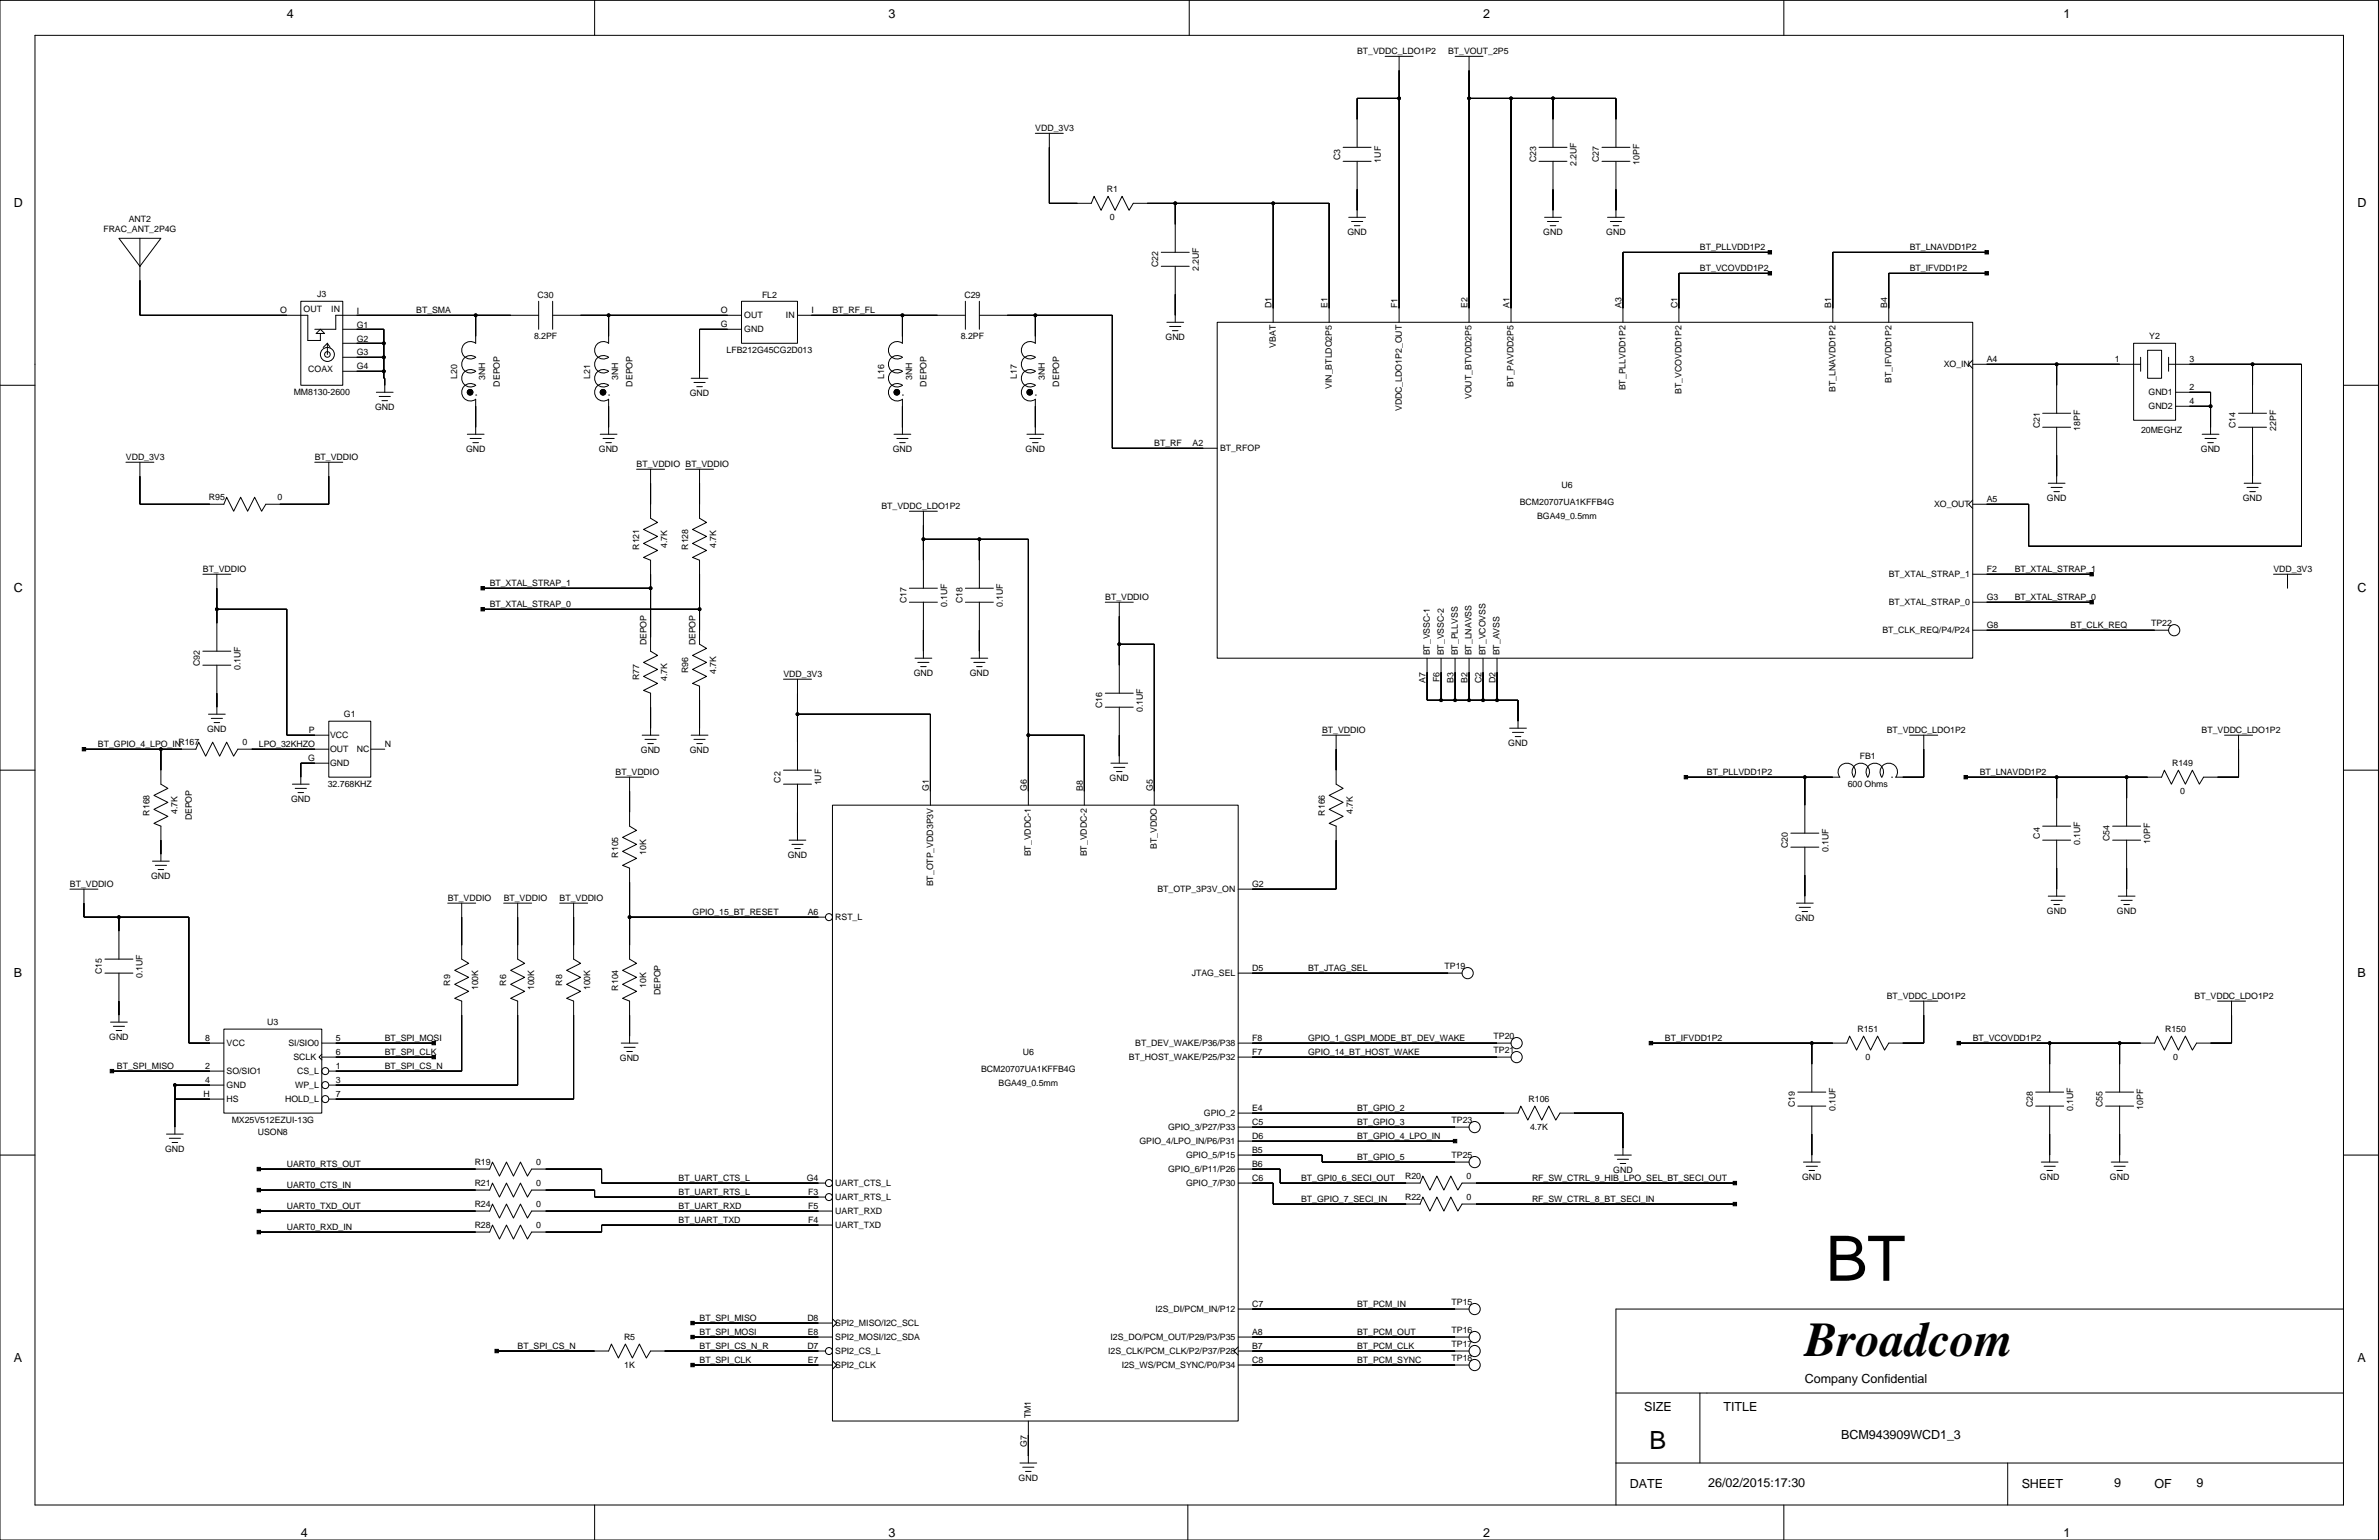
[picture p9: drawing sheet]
<svg xmlns="http://www.w3.org/2000/svg" width="432mm" height="279mm" viewBox="0 0 432 279" stroke-linecap="round" stroke-linejoin="round" font-family="sans-serif">
<defs><g id="words">
<text font-size="11.4" x="331.4" y="232.4">BT</text>
<text font-size="8.8" x="327.6" y="246.1">Broadcom</text>
<text font-size="4.6" x="299.4" y="263">B</text>
<g font-size="2.3">
<text x="52.1" y="3.4">4</text>
<text x="161.3" y="3.4">3</text>
<text x="269.2" y="3.4">2</text>
<text x="374.6" y="3.4">1</text>
<text x="2.5" y="37.6">D</text>
<text x="427.9" y="37.6">D</text>
<text x="2.5" y="107.5">C</text>
<text x="427.9" y="107.5">C</text>
<text x="2.5" y="177.3">B</text>
<text x="427.9" y="177.3">B</text>
<text x="2.5" y="247.1">A</text>
<text x="327.6" y="250.9">Company Confidential</text>
<text x="427.9" y="247.1">A</text>
<text x="298.4" y="256">SIZE</text>
<text x="312.8" y="256">TITLE</text>
<text x="334.2" y="261.1">BCM943909WCD1_3</text>
<text x="310.1" y="269.7">26/02/2015:17:30</text>
<text x="383.7" y="269.7">9</text>
<text x="398.7" y="269.7">9</text>
<text x="295.8" y="270">DATE</text>
<text x="366.9" y="270">SHEET</text>
<text x="391.1" y="270">OF</text>
<text x="54.6" y="278.9">4</text>
<text x="161.3" y="278.9">3</text>
<text x="269.2" y="278.9">2</text>
<text x="374.6" y="278.9">1</text>
</g>
<g font-size="1.6">
<text x="246.3" y="9.9">BT_VDDC_LDO1P2</text>
<text x="262.8" y="9.9">BT_VOUT_2P5</text>
<text x="187.9" y="23.8">VDD_3V3</text>
<text x="243.2" y="29" transform="rotate(-90 243.2 29)">C3</text>
<text x="250.6" y="29.5" transform="rotate(-90 250.6 29.5)">1UF</text>
<text x="278.8" y="29.4" transform="rotate(-90 278.8 29.4)">C23</text>
<text x="290.2" y="29.4" transform="rotate(-90 290.2 29.4)">C27</text>
<text x="297.6" y="29.9" transform="rotate(-90 297.6 29.9)">10PF</text>
<text x="200.9" y="34.8">R1</text>
<text x="286.2" y="30.1" transform="rotate(-90 286.2 30.1)">2.2UF</text>
<text x="23.4" y="40.3">ANT2</text>
<text x="201.4" y="39.9">0</text>
<text x="18.8" y="42.1">FRAC_ANT_2P4G</text>
<text x="244.6" y="42.7">GND</text>
<text x="280.1" y="42.7">GND</text>
<text x="291.5" y="42.7">GND</text>
<text x="308.5" y="45.4">BT_PLLVDD1P2</text>
<text x="346.6" y="45.4">BT_LNAVDD1P2</text>
<text x="57.6" y="53.9">J3</text>
<text x="210.2" y="48.5" transform="rotate(-90 210.2 48.5)">C22</text>
<text x="217.6" y="49.2" transform="rotate(-90 217.6 49.2)">2.2UF</text>
<text x="308.5" y="49.2">BT_VCOVDD1P2</text>
<text x="346.6" y="49.2">BT_IFVDD1P2</text>
<text x="50.8" y="56.8">O</text>
<text x="55.1" y="56.7">OUT</text>
<text x="60.1" y="56.7">IN</text>
<text x="64.8" y="59.5">G1</text>
<text x="64.8" y="56.9">I</text>
<text x="75.5" y="56.8">BT_SMA</text>
<text x="97.6" y="54.1">C30</text>
<text x="130.8" y="56.8">O</text>
<text x="130.8" y="59.4">G</text>
<text x="135.1" y="57.7">OUT</text>
<text x="138.3" y="54.1">FL2</text>
<text x="142.7" y="57.7">IN</text>
<text x="147.3" y="56.8">I</text>
<text x="151.1" y="56.8">BT_RF_FL</text>
<text x="175" y="54.1">C29</text>
<text x="230.8" y="55.9" transform="rotate(-90 230.8 55.9)">D1</text>
<text x="241" y="55.9" transform="rotate(-90 241 55.9)">E1</text>
<text x="253.7" y="55.9" transform="rotate(-90 253.7 55.9)">F1</text>
<text x="266.4" y="55.9" transform="rotate(-90 266.4 55.9)">E2</text>
<text x="274" y="55.9" transform="rotate(-90 274 55.9)">A1</text>
<text x="294.3" y="55.9" transform="rotate(-90 294.3 55.9)">A3</text>
<text x="304.5" y="55.9" transform="rotate(-90 304.5 55.9)">C1</text>
<text x="332.4" y="55.9" transform="rotate(-90 332.4 55.9)">B1</text>
<text x="342.5" y="55.9" transform="rotate(-90 342.5 55.9)">B4</text>
<text x="64.8" y="62">G2</text>
<text x="64.8" y="64.5">G3</text>
<text x="96.9" y="61.5">8.2PF</text>
<text x="131.9" y="64">LFB212G45CG2D013</text>
<text x="135.1" y="60.2">GND</text>
<text x="174.4" y="61.5">8.2PF</text>
<text x="211.6" y="61.7">GND</text>
<text x="231.6" y="63.1" transform="rotate(-90 231.6 63.1)">VBAT</text>
<text x="360.6" y="65.7">A4</text>
<text x="383.8" y="65.7">1</text>
<text x="390.1" y="61.5">Y2</text>
<text x="397.4" y="65.7">3</text>
<text x="53.3" y="71.6">MM8130-2600</text>
<text x="56" y="67.5">COAX</text>
<text x="64.8" y="67">G4</text>
<text x="83" y="68.7" transform="rotate(-90 83 68.7)">L20</text>
<text x="88.1" y="68.9" transform="rotate(-90 88.1 68.9)">3NH</text>
<text x="90.7" y="70.1" transform="rotate(-90 90.7 70.1)">DEPOP</text>
<text x="107.1" y="68.7" transform="rotate(-90 107.1 68.7)">L21</text>
<text x="112.2" y="68.9" transform="rotate(-90 112.2 68.9)">3NH</text>
<text x="114.8" y="70.1" transform="rotate(-90 114.8 70.1)">DEPOP</text>
<text x="125.2" y="71.9">GND</text>
<text x="160.5" y="68.7" transform="rotate(-90 160.5 68.7)">L16</text>
<text x="165.5" y="68.9" transform="rotate(-90 165.5 68.9)">3NH</text>
<text x="168.1" y="70.1" transform="rotate(-90 168.1 70.1)">DEPOP</text>
<text x="184.6" y="68.7" transform="rotate(-90 184.6 68.7)">L17</text>
<text x="189.7" y="68.9" transform="rotate(-90 189.7 68.9)">3NH</text>
<text x="192.3" y="70.1" transform="rotate(-90 192.3 70.1)">DEPOP</text>
<text x="241.7" y="70.6" transform="rotate(-90 241.7 70.6)">VIN_BTLDO2P5</text>
<text x="274.7" y="70.1" transform="rotate(-90 274.7 70.1)">BT_PAVDD2P5</text>
<text x="295" y="70.8" transform="rotate(-90 295 70.8)">BT_PLLVDD1P2</text>
<text x="305.2" y="71.4" transform="rotate(-90 305.2 71.4)">BT_VCOVDD1P2</text>
<text x="333.1" y="71.1" transform="rotate(-90 333.1 71.1)">BT_LNAVDD1P2</text>
<text x="343.3" y="69.4" transform="rotate(-90 343.3 69.4)">BT_IFVDD1P2</text>
<text x="352.8" y="66.6">XO_IN</text>
<text x="390" y="71.6">GND1</text>
<text x="397.4" y="70.8">2</text>
<text x="68.1" y="74.4">GND</text>
<text x="254.4" y="74.6" transform="rotate(-90 254.4 74.6)">VDDC_LDO1P2_OUT</text>
<text x="267.1" y="72.4" transform="rotate(-90 267.1 72.4)">VOUT_BTVDD2P5</text>
<text x="370.2" y="77.7" transform="rotate(-90 370.2 77.7)">C21</text>
<text x="390" y="74.2">GND2</text>
<text x="397.4" y="73.3">4</text>
<text x="405.8" y="77.7" transform="rotate(-90 405.8 77.7)">C14</text>
<text x="22.9" y="83.5">VDD_3V3</text>
<text x="57.1" y="83.5">BT_VDDIO</text>
<text x="84.6" y="82.1">GND</text>
<text x="108.7" y="82.1">GND</text>
<text x="162" y="82.1">GND</text>
<text x="186.2" y="82.1">GND</text>
<text x="209.5" y="81">BT_RF</text>
<text x="216.5" y="81">A2</text>
<text x="221.4" y="81.8">BT_RFOP</text>
<text x="377.6" y="78.1" transform="rotate(-90 377.6 78.1)">18PF</text>
<text x="388.6" y="78.5">20MEGHZ</text>
<text x="399.5" y="82.1">GND</text>
<text x="413.1" y="78.1" transform="rotate(-90 413.1 78.1)">22PF</text>
<text x="115.5" y="84.8">BT_VDDIO BT_VDDIO</text>
<text x="283.4" y="88.6">U6</text>
<text x="37.9" y="90.7">R95</text>
<text x="50.3" y="90.7">0</text>
<text x="160" y="92.4">BT_VDDC_LDO1P2</text>
<text x="275.9" y="91.6">BCM20707UA1KFFB4G</text>
<text x="279" y="94.2">BGA49_0.5mm</text>
<text x="351.1" y="92">XO_OUT</text>
<text x="360.6" y="91.1">A5</text>
<text x="371.5" y="90.9">GND</text>
<text x="407.1" y="90.9">GND</text>
<text x="116" y="99.7" transform="rotate(-90 116 99.7)">R121</text>
<text x="121.1" y="99.5" transform="rotate(-90 121.1 99.5)">4.7K</text>
<text x="124.9" y="99.7" transform="rotate(-90 124.9 99.7)">R128</text>
<text x="130" y="99.5" transform="rotate(-90 130 99.5)">4.7K</text>
<text x="36.8" y="103.8">BT_VDDIO</text>
<text x="88.9" y="106.4">BT_XTAL_STRAP_1</text>
<text x="342.8" y="104.7">BT_XTAL_STRAP_1</text>
<text x="360.6" y="103.8">F2</text>
<text x="365.7" y="103.8">BT_XTAL_STRAP_1</text>
<text x="412.7" y="103.8">VDD_3V3</text>
<text x="88.9" y="110.2">BT_XTAL_STRAP_0</text>
<text x="164.5" y="109.4" transform="rotate(-90 164.5 109.4)">C17</text>
<text x="171.9" y="110.1" transform="rotate(-90 171.9 110.1)">0.1UF</text>
<text x="174.7" y="109.4" transform="rotate(-90 174.7 109.4)">C18</text>
<text x="182" y="110.1" transform="rotate(-90 182 110.1)">0.1UF</text>
<text x="200.6" y="108.9">BT_VDDIO</text>
<text x="342.8" y="109.7">BT_XTAL_STRAP_0</text>
<text x="360.6" y="108.9">G3</text>
<text x="360.6" y="114">G8</text>
<text x="365.7" y="108.9">BT_XTAL_STRAP_0</text>
<text x="375.8" y="114">BT_CLK_REQ</text>
<text x="390.5" y="113.5">TP22</text>
<text x="117.4" y="117.1" transform="rotate(-90 117.4 117.1)">DEPOP</text>
<text x="126.2" y="117.1" transform="rotate(-90 126.2 117.1)">DEPOP</text>
<text x="259.5" y="118.9" transform="rotate(-90 259.5 118.9)">BT_VSSC-1</text>
<text x="262" y="118.9" transform="rotate(-90 262 118.9)">BT_VSSC-2</text>
<text x="264.6" y="118.9" transform="rotate(-90 264.6 118.9)">BT_PLLVSS</text>
<text x="267.1" y="118.9" transform="rotate(-90 267.1 118.9)">BT_LNAVSS</text>
<text x="269.7" y="118.9" transform="rotate(-90 269.7 118.9)">BT_VCOVSS</text>
<text x="272.2" y="118.9" transform="rotate(-90 272.2 118.9)">BT_AVSS</text>
<text x="341.7" y="114.8">BT_CLK_REQ/P4/P24</text>
<text x="36.3" y="120.9" transform="rotate(-90 36.3 120.9)">C92</text>
<text x="43.6" y="121.6" transform="rotate(-90 43.6 121.6)">0.1UF</text>
<text x="116" y="123.4" transform="rotate(-90 116 123.4)">R77</text>
<text x="121.1" y="123.6" transform="rotate(-90 121.1 123.6)">4.7K</text>
<text x="124.9" y="122.1" transform="rotate(-90 124.9 122.1)">R96</text>
<text x="130" y="122.3" transform="rotate(-90 130 122.3)">4.7K</text>
<text x="142.2" y="122.9">VDD_3V3</text>
<text x="165.8" y="122.7">GND</text>
<text x="176" y="122.7">GND</text>
<text x="258.7" y="123.9" transform="rotate(-90 258.7 123.9)">A7</text>
<text x="261.3" y="123.8" transform="rotate(-90 261.3 123.8)">F6</text>
<text x="263.8" y="123.9" transform="rotate(-90 263.8 123.9)">B3</text>
<text x="266.4" y="123.9" transform="rotate(-90 266.4 123.9)">B2</text>
<text x="268.9" y="124" transform="rotate(-90 268.9 124)">C2</text>
<text x="271.4" y="124" transform="rotate(-90 271.4 124)">D2</text>
<text x="62.4" y="130">G1</text>
<text x="200.1" y="128.5" transform="rotate(-90 200.1 128.5)">C16</text>
<text x="207.4" y="129.2" transform="rotate(-90 207.4 129.2)">0.1UF</text>
<text x="17.8" y="135.6">BT_GPIO_4_LPO_IN</text>
<text x="32.4" y="135.1">R167</text>
<text x="37.6" y="132.8">GND</text>
<text x="44" y="135.1">0</text>
<text x="47" y="135.6">LPO_32KHZO</text>
<text x="56.1" y="133">P</text>
<text x="59.9" y="136.4">OUT</text>
<text x="59.9" y="133.9">VCC</text>
<text x="64.8" y="136.4">NC</text>
<text x="69.8" y="135.6">N</text>
<text x="116.3" y="136.7">GND</text>
<text x="125.2" y="136.7">GND</text>
<text x="240" y="133">BT_VDDIO</text>
<text x="273.8" y="135.4">GND</text>
<text x="337.6" y="137.7">FB1</text>
<text x="342.5" y="133">BT_VDDC_LDO1P2</text>
<text x="399.6" y="133">BT_VDDC_LDO1P2</text>
<text x="55.9" y="138.1">G</text>
<text x="59.5" y="142.7">32.768KHZ</text>
<text x="59.9" y="138.9">GND</text>
<text x="111.7" y="140.6">BT_VDDIO</text>
<text x="141.7" y="142" transform="rotate(-90 141.7 142)">C2</text>
<text x="149" y="142.5" transform="rotate(-90 149 142.5)">1UF</text>
<text x="168.6" y="143.5" transform="rotate(-90 168.6 143.5)">G1</text>
<text x="186.4" y="143.5" transform="rotate(-90 186.4 143.5)">G6</text>
<text x="196.5" y="143.5" transform="rotate(-90 196.5 143.5)">B8</text>
<text x="201.4" y="141.7">GND</text>
<text x="209.2" y="143.5" transform="rotate(-90 209.2 143.5)">G5</text>
<text x="309.8" y="140.6">BT_PLLVDD1P2</text>
<text x="335.4" y="142.7">600 Ohms</text>
<text x="359.3" y="140.6">BT_LNAVDD1P2</text>
<text x="394.3" y="138.9">R149</text>
<text x="27.1" y="148" transform="rotate(-90 27.1 148)">R168</text>
<text x="32.2" y="147.7" transform="rotate(-90 32.2 147.7)">4.7K</text>
<text x="34.8" y="148.8" transform="rotate(-90 34.8 148.8)">DEPOP</text>
<text x="52.8" y="145.5">GND</text>
<text x="240.4" y="148" transform="rotate(-90 240.4 148)">R166</text>
<text x="245.5" y="147.7" transform="rotate(-90 245.5 147.7)">4.7K</text>
<text x="395.7" y="144">0</text>
<text x="112.2" y="155.6" transform="rotate(-90 112.2 155.6)">R105</text>
<text x="117.3" y="155.1" transform="rotate(-90 117.3 155.1)">10K</text>
<text x="143" y="155.7">GND</text>
<text x="187.1" y="155.4" transform="rotate(-90 187.1 155.4)">BT_VDDC-1</text>
<text x="197.3" y="155.4" transform="rotate(-90 197.3 155.4)">BT_VDDC-2</text>
<text x="210" y="154.1" transform="rotate(-90 210 154.1)">BT_VDDO</text>
<text x="324.5" y="153.9" transform="rotate(-90 324.5 153.9)">C20</text>
<text x="331.9" y="154.6" transform="rotate(-90 331.9 154.6)">0.1UF</text>
<text x="370.2" y="152.2" transform="rotate(-90 370.2 152.2)">C4</text>
<text x="377.6" y="153.3" transform="rotate(-90 377.6 153.3)">0.1UF</text>
<text x="382.9" y="152.6" transform="rotate(-90 382.9 152.6)">C54</text>
<text x="390.3" y="153" transform="rotate(-90 390.3 153)">10PF</text>
<text x="12.7" y="161">BT_VDDIO</text>
<text x="27.4" y="159.5">GND</text>
<text x="169.3" y="160.8" transform="rotate(-90 169.3 160.8)">BT_OTP_VDD3P3V</text>
<text x="210.1" y="161.8">BT_OTP_3P3V_ON</text>
<text x="227.3" y="161">G2</text>
<text x="81.3" y="163.5">BT_VDDIO</text>
<text x="91.4" y="163.5">BT_VDDIO</text>
<text x="101.6" y="163.5">BT_VDDIO</text>
<text x="125.7" y="166">GPIO_15_BT_RESET</text>
<text x="146.6" y="166">A6</text>
<text x="151.6" y="166.9">RST_L</text>
<text x="325.8" y="167.1">GND</text>
<text x="371.5" y="165.9">GND</text>
<text x="384.2" y="165.9">GND</text>
<text x="18.5" y="176.7" transform="rotate(-90 18.5 176.7)">C15</text>
<text x="25.9" y="177.4" transform="rotate(-90 25.9 177.4)">0.1UF</text>
<text x="81.7" y="178.8" transform="rotate(-90 81.7 178.8)">R9</text>
<text x="86.8" y="179.7" transform="rotate(-90 86.8 179.7)">100K</text>
<text x="91.9" y="178.8" transform="rotate(-90 91.9 178.8)">R6</text>
<text x="97" y="179.7" transform="rotate(-90 97 179.7)">100K</text>
<text x="102.1" y="178.8" transform="rotate(-90 102.1 178.8)">R8</text>
<text x="107.1" y="179.7" transform="rotate(-90 107.1 179.7)">100K</text>
<text x="112.2" y="179.7" transform="rotate(-90 112.2 179.7)">R104</text>
<text x="117.3" y="179.2" transform="rotate(-90 117.3 179.2)">10K</text>
<text x="216.3" y="177">JTAG_SEL</text>
<text x="227.3" y="176.2">D5</text>
<text x="237.4" y="176.2">BT_JTAG_SEL</text>
<text x="262.2" y="175.8">TP19</text>
<text x="48.5" y="185.9">U3</text>
<text x="119.9" y="180.6" transform="rotate(-90 119.9 180.6)">DEPOP</text>
<text x="342.5" y="181.3">BT_VDDC_LDO1P2</text>
<text x="398.3" y="181.3">BT_VDDC_LDO1P2</text>
<text x="19.8" y="188.7">GND</text>
<text x="37.2" y="188.9">8</text>
<text x="41.1" y="189.7">VCC</text>
<text x="52.4" y="189.7">SI/SIO0</text>
<text x="60.9" y="191.4">6</text>
<text x="60.9" y="188.9">5</text>
<text x="69.8" y="188.9">BT_SPI_MOSI</text>
<text x="69.8" y="191.4">BT_SPI_CLK</text>
<text x="185.6" y="191.4">U6</text>
<text x="206.1" y="189.7">BT_DEV_WAKE/P36/P38</text>
<text x="227.3" y="188.9">F8</text>
<text x="227.3" y="191.4">F7</text>
<text x="237.4" y="188.9">GPIO_1_GSPI_MODE_BT_DEV_WAKE</text>
<text x="237.4" y="191.4">GPIO_14_BT_HOST_WAKE</text>
<text x="271.1" y="188.5">TP20</text>
<text x="271.1" y="191">TP21</text>
<text x="302.2" y="188.9">BT_IFVDD1P2</text>
<text x="337.1" y="187.2">R151</text>
<text x="358.1" y="188.9">BT_VCOVDD1P2</text>
<text x="393" y="187.2">R150</text>
<text x="21.2" y="194">BT_SPI_MISO</text>
<text x="37.2" y="194">2</text>
<text x="37.2" y="196.5">4</text>
<text x="41.1" y="197.3">GND</text>
<text x="41.1" y="194.8">SO/SIO1</text>
<text x="53.3" y="192.3">SCLK</text>
<text x="53.6" y="197.3">WP_L</text>
<text x="53.9" y="194.8">CS_L</text>
<text x="60.9" y="196.5">3</text>
<text x="60.9" y="194">1</text>
<text x="69.8" y="194">BT_SPI_CS_N</text>
<text x="112.5" y="192.5">GND</text>
<text x="178.1" y="194.5">BCM20707UA1KFFB4G</text>
<text x="181.2" y="197">BGA49_0.5mm</text>
<text x="204.9" y="192.3">BT_HOST_WAKE/P25/P32</text>
<text x="338.6" y="192.3">0</text>
<text x="394.4" y="192.3">0</text>
<text x="36.9" y="199">H</text>
<text x="41.1" y="199.9">HS</text>
<text x="42" y="203.7">MX25V512EZUI-13G</text>
<text x="51.7" y="199.9">HOLD_L</text>
<text x="60.9" y="199">7</text>
<text x="218.5" y="202.4">GPIO_2</text>
<text x="227.3" y="201.6">E4</text>
<text x="246.3" y="201.6">BT_GPIO_2</text>
<text x="263.5" y="203.7">TP23</text>
<text x="277.4" y="199.9">R106</text>
<text x="325.8" y="200.9" transform="rotate(-90 325.8 200.9)">C19</text>
<text x="333.1" y="201.6" transform="rotate(-90 333.1 201.6)">0.1UF</text>
<text x="368.9" y="200.9" transform="rotate(-90 368.9 200.9)">C28</text>
<text x="376.3" y="201.6" transform="rotate(-90 376.3 201.6)">0.1UF</text>
<text x="381.6" y="200.9" transform="rotate(-90 381.6 200.9)">C55</text>
<text x="389" y="201.3" transform="rotate(-90 389 201.3)">10PF</text>
<text x="30" y="209">GND</text>
<text x="46.8" y="205.9">USON8</text>
<text x="206.8" y="207.5">GPIO_4/LPO_IN/P6/P31</text>
<text x="212" y="205">GPIO_3/P27/P33</text>
<text x="227.3" y="204.1">C5</text>
<text x="227.3" y="209.2">B5</text>
<text x="227.3" y="206.7">D6</text>
<text x="246.3" y="204.1">BT_GPIO_3</text>
<text x="246.3" y="206.7">BT_GPIO_4_LPO_IN</text>
<text x="277.7" y="205">4.7K</text>
<text x="52.1" y="211.7">UART0_RTS_OUT</text>
<text x="52.1" y="215.6">UART0_CTS_IN</text>
<text x="86.2" y="211.3">R19</text>
<text x="86.2" y="215.1">R21</text>
<text x="97.3" y="211.3">0</text>
<text x="97.3" y="215.1">0</text>
<text x="123.2" y="214.3">BT_UART_CTS_L</text>
<text x="146.4" y="214.3">G4</text>
<text x="151.6" y="215.1">UART_CTS_L</text>
<text x="212" y="212.6">GPIO_6/P11/P26</text>
<text x="215.3" y="210">GPIO_5/P15</text>
<text x="215.3" y="215.1">GPIO_7/P30</text>
<text x="227.3" y="214.3">C6</text>
<text x="227.3" y="211.7">B6</text>
<text x="236.2" y="214.3">BT_GPI0_6_SECI_OUT</text>
<text x="246.3" y="210.5">BT_GPIO_5</text>
<text x="255" y="213.8">R20</text>
<text x="263.5" y="210">TP25</text>
<text x="266.2" y="213.8">0</text>
<text x="278.1" y="214.3">RF_SW_CTRL_9_HIB_LPO_SEL_BT_SECI_OUT</text>
<text x="292.8" y="212.8">GND</text>
<text x="327.1" y="214.1">GND</text>
<text x="370.3" y="214.1">GND</text>
<text x="383" y="214.1">GND</text>
<text x="52.1" y="219.4">UART0_TXD_OUT</text>
<text x="86.2" y="218.9">R24</text>
<text x="97.3" y="218.9">0</text>
<text x="123.2" y="221.9">BT_UART_TXD</text>
<text x="123.2" y="219.4">BT_UART_RXD</text>
<text x="123.2" y="216.8">BT_UART_RTS_L</text>
<text x="146.7" y="216.8">F3</text>
<text x="146.7" y="219.4">F5</text>
<text x="146.7" y="221.9">F4</text>
<text x="151.6" y="220.2">UART_RXD</text>
<text x="151.6" y="217.7">UART_RTS_L</text>
<text x="236.2" y="218.1">BT_GPIO_7_SECI_IN</text>
<text x="255" y="217.7">R22</text>
<text x="266.2" y="217.7">0</text>
<text x="278.1" y="218.1">RF_SW_CTRL_8_BT_SECI_IN</text>
<text x="52.1" y="223.2">UART0_RXD_IN</text>
<text x="86.2" y="222.7">R28</text>
<text x="97.3" y="222.7">0</text>
<text x="151.6" y="222.7">UART_TXD</text>
<text x="127" y="239.7">BT_SPI_MISO</text>
<text x="146.5" y="239.7">D8</text>
<text x="209.7" y="238">I2S_DI/PCM_IN/P12</text>
<text x="227.3" y="237.1">C7</text>
<text x="246.3" y="237.1">BT_PCM_IN</text>
<text x="263.5" y="236.7">TP15</text>
<text x="94" y="244.8">BT_SPI_CS_N</text>
<text x="113.3" y="243.1">R5</text>
<text x="127" y="242.2">BT_SPI_MOSI</text>
<text x="127" y="244.8">BT_SPI_CS_N_R</text>
<text x="146.5" y="244.8">D7</text>
<text x="146.6" y="242.2">E8</text>
<text x="151.6" y="245.6">SPI2_CS_L</text>
<text x="151.6" y="243.1">SPI2_MOSI/I2C_SDA</text>
<text x="151.6" y="240.5">SPI2_MISO/I2C_SCL</text>
<text x="201.1" y="245.6">I2S_CLK/PCM_CLK/P2/P37/P28</text>
<text x="201.6" y="243.1">I2S_DO/PCM_OUT/P29/P3/P35</text>
<text x="227.3" y="244.8">B7</text>
<text x="227.3" y="242.2">A8</text>
<text x="246.3" y="242.2">BT_PCM_OUT</text>
<text x="246.3" y="244.8">BT_PCM_CLK</text>
<text x="263.5" y="241.8">TP16</text>
<text x="263.5" y="244.3">TP17</text>
<text x="113.3" y="248.1">1K</text>
<text x="127" y="247.3">BT_SPI_CLK</text>
<text x="146.6" y="247.3">E7</text>
<text x="151.6" y="248.1">SPI2_CLK</text>
<text x="203.6" y="248.1">I2S_WS/PCM_SYNC/P0/P34</text>
<text x="227.3" y="247.3">C8</text>
<text x="246.3" y="247.3">BT_PCM_SYNC</text>
<text x="263.5" y="246.9">TP18</text>
<text x="187.1" y="257.3" transform="rotate(-90 187.1 257.3)">TM1</text>
<text x="186.4" y="262.5" transform="rotate(-90 186.4 262.5)">G7</text>
<text x="184.9" y="268.7">GND</text>
</g>
</g></defs>
<g fill="none" stroke="#000" stroke-width=".18">
<path d="M0 .1h431.7v279.3h-431.7zM6.3 6.4h419.1v266.7h-419.1zM107.9 .1v6.3M215.9 .1v6.3M251.4 10.2h5.1M253.9 10.2v48.3M253.9 17.8h-7.6v8.9M264.1 10.2h5.1M266.6 17.8h26.7v8.9M266.6 10.2v48.3M274.3 17.8v40.7M281.9 17.8v8.9"/>
<path d="M323.8 .1v6.3M187.9 24.2h5.1M190.5 24.2v12.7h7.6l.5-1.3 1.3 2.6 1.2-2.6 1.3 2.6 1.3-2.6 1.2 2.6 .8-1.3h35.5v21.6M213.3 36.9v8.9M231.1 36.9v21.6M243.8 29.3h5.1M243.8 26.7h5.1M244.8 39.4h3M246.3 29.3v10.1M279.3 29.3h5.1M279.3 26.7h5.1M280.4 39.4h3"/>
<path d="M281.9 29.3v10.1M290.8 29.3h5M290.8 26.7h5M291.8 39.4h3M293.3 29.3v10.1M21.6 43.2h7.6l-3.8 5.1zM25.4 43.2v14h30.5v4.6h2.3v-1.3M26.7 49.6h.1M26.7 48.3h.1M27.9 50.9h.1M27.9 48.3h.1M29.2 48.3h.1"/>
<path d="M54.6 54.7h7.6v15.2h-7.6zM62.2 59.7h7.5v8.9h.1v2.6M86.3 57.2v5.1a1.59 1.59 0 0 0-2.1 .2 1.59 1.59 0 0 0 0 2.1 1.59 1.59 0 0 0 2.1 .2M97.8 57.2h-36.9v2.5h-3.8M97.8 54.7v5M100.3 57.2h34.3M100.3 54.7v5M110.5 57.2v5.1a1.59 1.59 0 0 0-2.2 .2 1.59 1.59 0 0 0 0 2.1 1.59 1.59 0 0 0 2.2 .2M134.6 54.7h10.1v7.6h-10.1zM134.6 59.7h-7.6v8.9M144.7 57.2h30.5M163.8 57.2v5.1a1.59 1.59 0 0 0-2.1 .2 1.59 1.59 0 0 0 0 2.1 1.59 1.59 0 0 0 2.1 .2"/>
<path d="M175.2 54.7v5M177.8 57.2h24.1v24.1h19M177.8 54.7v5M187.9 57.2v5.1a1.59 1.59 0 0 0-2.1 .2 1.59 1.59 0 0 0 0 2.1 1.59 1.59 0 0 0 2.1 .2M210.8 48.3h5.1M210.8 45.8h5.1M211.8 58.5h3M212.3 59.2h2M212.8 60h1M213.3 48.3v10.2M220.9 58.5h137.2v60.9h-137.2zM245.3 40.2h2"/>
<path d="M245.8 40.9h1M280.9 40.2h2M281.4 40.9h1M292.3 40.2h2M292.8 40.9h1M321.2 45.8h-26.6v12.7M321.2 49.6h-16.5v8.9M360.6 45.8h-27.9v12.7M360.6 49.6h-17.8v8.9M0 69.9h6.3M57.4 60.5l.8-.8 .7 .8zM59.4 62.3v2"/>
<path d="M59.4 62.3l-.7 .7M59.4 62.3l.5 .7M62.2 62.3h7.5M62.2 64.8h7.5M62.2 67.4h7.5M68.3 71.2h3.1M68.8 71.9h2M69.3 72.7h1M84.8 78.8h3.1M85.3 79.5h2.1M86.3 71.7h.1M86.3 64.8a1.59 1.59 0 0 0-2.1 .2 1.59 1.59 0 0 0 0 2.2 1.59 1.59 0 0 0 2.1 .2 1.59 1.59 0 0 0-2.1 .2 1.59 1.59 0 0 0 0 2.1 1.59 1.59 0 0 0 2.1 .2 1.59 1.59 0 0 0-2.1 .2 1.59 1.59 0 0 0 0 2.1 1.59 1.59 0 0 0 2.1 .2v6.4"/>
<path d="M108.9 78.8h3.1M109.4 79.5h2.1M110.5 71.7h.1M110.5 64.8a1.59 1.59 0 0 0-2.2 .2 1.59 1.59 0 0 0 0 2.2 1.59 1.59 0 0 0 2.2 .2 1.59 1.59 0 0 0-2.2 .2 1.59 1.59 0 0 0 0 2.1 1.59 1.59 0 0 0 2.2 .2 1.59 1.59 0 0 0-2.2 .2 1.59 1.59 0 0 0 0 2.1 1.59 1.59 0 0 0 2.2 .2v6.4M125.4 68.6h3.1M126 69.4h2M126.5 70.2h1M162.3 78.8h3M162.8 79.5h2M163.8 71.7h.1M163.8 64.8a1.59 1.59 0 0 0-2.1 .2 1.59 1.59 0 0 0 0 2.2 1.59 1.59 0 0 0 2.1 .2 1.59 1.59 0 0 0-2.1 .2 1.59 1.59 0 0 0 0 2.1 1.59 1.59 0 0 0 2.1 .2 1.59 1.59 0 0 0-2.1 .2 1.59 1.59 0 0 0 0 2.1 1.59 1.59 0 0 0 2.1 .2v6.4M186.4 78.8h3"/>
<path d="M186.9 79.5h2M187.9 71.7h.1M187.9 64.8a1.59 1.59 0 0 0-2.1 .2 1.59 1.59 0 0 0 0 2.2 1.59 1.59 0 0 0 2.1 .2 1.59 1.59 0 0 0-2.1 .2 1.59 1.59 0 0 0 0 2.1 1.59 1.59 0 0 0 2.1 .2 1.59 1.59 0 0 0-2.1 .2 1.59 1.59 0 0 0 0 2.1 1.59 1.59 0 0 0 2.1 .2v6.4M358.1 65.3l-.8 .8 .8 .8M358.1 66.1h30.4M370.8 77.5h5M370.8 75h5M373.3 66.1v8.9M373.3 77.5v10.2M387.3 62.3h7.6v13.9h-7.6zM388.5 64.8v2.6M389.8 63.5h2.5v5.1h-2.5z"/>
<path d="M393.6 66.1h24.1v33h-49.5v-7.6h-10.1M393.6 64.8v2.6M394.9 71.2h6.3v7.6M394.9 73.7h6.3M399.7 78.8h3.1M400.2 79.5h2M406.3 77.5h5.1M406.3 75h5.1M408.8 66.1v8.9M408.8 77.5v10.2M425.4 69.9h6.3M22.9 83.9h5"/>
<path d="M25.4 83.9v7.6h15.2l.5-1.3 1.3 2.6 1.3-2.6 1.2 2.6 1.3-2.6 1.3 2.6 .7-1.3h11.5v-7.6M57.1 83.9h5.1M85.8 80.3h1M110 80.3h1M115.5 85.1h5.1M118.1 85.1v8.9l1.3 .8-2.6 1.3 2.6 1.2-2.6 1.3 2.6 1.3-2.6 1.2 1.3 .5v16.5l1.3 .8-2.6 1.3 2.6 1.2-2.6 1.3 2.6 1.3-2.6 1.3 1.3 .5v7.6M124.4 85.1h5.1M127 85.1v8.9l1.2 .8-2.5 1.3 2.5 1.2-2.5 1.3 2.5 1.3-2.5 1.2 1.3 .5v15.3l1.2 .7-2.5 1.3 2.5 1.3-2.5 1.2 2.5 1.3-2.5 1.3 1.3 .5v8.9M163.3 80.3h1M165.1 92.8h5M167.6 92.8v13.9M167.6 97.8h19v48.3"/>
<path d="M177.8 97.8v8.9M187.4 80.3h1M358.1 90.7l-.8 .8 .8 .7M371.8 87.7h3M372.3 88.4h2M372.8 89.2h1M400.7 80.3h1M407.3 87.7h3.1M407.8 88.4h2.1M408.3 89.2h1.1M36.8 104.2h5.1M36.8 118.1h5.1"/>
<path d="M39.4 110.5h12.7v22.9h7.6M39.4 104.2v13.9M87.6 106.7h30.5M87.6 110.5h39.4M165.1 109.3h5M165.1 106.7h5M166.1 119.4h3M167.6 109.3v10.1M175.2 109.3h5.1M175.2 106.7h5.1M176.2 119.4h3.1M177.8 109.3v10.1"/>
<path d="M200.6 109.3h5.1M203.2 109.3v16.5M203.2 116.9h6.3v29.2M259 119.4v7.6h16.5v5.1M261.6 119.4v7.6M264.1 119.4v7.6M266.6 119.4v7.6M269.2 119.4v7.6M271.7 119.4v7.6M358.1 104.2h21.5M358.1 109.3h21.5M358.1 114.3h35.5"/>
<path d="M412.7 104.2h5M415.2 104.2v2.5M0 139.7h6.3M15.2 135.9h20.4l.5-1.2 1.2 2.5 1.3-2.5 1.3 2.5 1.2-2.5 1.3 2.5 .8-1.3h16.5M29.2 135.9v6.4l1.3 .7-2.6 1.3 2.6 1.3-2.6 1.2 2.6 1.3-2.6 1.3 1.3 .5v6.3M36.8 120.7h5.1M37.8 129.6h3.1M38.3 130.3h2.1M38.9 131.1h1M39.4 120.7v8.9M59.7 130.8h7.6v10.2h-7.6zM59.7 138.5h-5.1v3.8"/>
<path d="M67.3 135.9h2.5M116.6 133.4h3M117.1 134.1h2M117.6 134.9h1M125.4 133.4h3.1M126 134.1h2M126.5 134.9h1M142.2 139.7h5.1M142.2 123.2h5.1M144.7 123.2v16.5M144.7 129.6h24.2v16.5M166.6 120.2h2"/>
<path d="M167.1 120.9h1M176.7 120.2h2.1M177.3 120.9h1M186.6 133.4h10.2v12.7M200.6 128.3h5.1M200.6 125.8h5.1M201.6 138.5h3.1M202.1 139.2h2.1M202.6 140h1.1M203.2 128.3v10.2M240 133.4h5.1M242.5 133.4v8.9l1.3 .7-2.6 1.3 2.6 1.3-2.6 1.2 2.6 1.3-2.6 1.3 1.3 .5v11.4h-17.8"/>
<path d="M274 132.1h3.1M274.5 132.9h2M275 133.6h1M346.6 133.4h5.1M349.2 133.4v7.6h-5.1a1.59 1.59 0 0 0-.2-2.1 1.59 1.59 0 0 0-2.1 0 1.59 1.59 0 0 0-.3 2.1 1.59 1.59 0 0 0-.2-2.1 1.59 1.59 0 0 0-2.1 0 1.59 1.59 0 0 0-.2 2.1 1.59 1.59 0 0 0-.2-2.1 1.59 1.59 0 0 0-2.1 0 1.59 1.59 0 0 0-.2 2.1 1.59 1.59 0 0 0-.2-2.1 1.59 1.59 0 0 0-2.2 0 1.59 1.59 0 0 0-.2 2.1h-27.9M403.8 133.4h5M406.3 133.4v7.6h-6.3l-.8 1.3-1.3-2.6-1.2 2.6-1.3-2.6-1.3 2.6-1.3-2.6-.5 1.3h-35.5M425.4 139.7h6.3M27.7 156.2h3M28.2 157h2M28.7 157.8h1M53.1 142.3h3"/>
<path d="M53.6 143h2M54.1 143.8h1M111.7 141h5.1M114.3 141v8.9l1.2 .8-2.5 1.2 2.5 1.3-2.5 1.3 2.5 1.2-2.5 1.3 1.3 .5v16.5l1.2 .8-2.5 1.2 2.5 1.3-2.5 1.3 2.5 1.3-2.5 1.2 1.3 .5v7.7M142.2 142.3h5.1M143.2 152.4h3.1M143.7 153.2h2.1M144.2 154h1.1M144.7 142.3v10.1M151.1 146.1h73.6v111.7h-73.6zM325 153.7h5.1M325 151.2h5.1"/>
<path d="M327.6 141v10.2M327.6 153.7v10.2M343.3 141h.1M370.8 152.4h5M370.8 149.9h5M373.3 141v8.9M373.3 152.4v10.2M383.5 152.4h5M383.5 149.9h5M386 141v8.9M386 152.4v10.2M12.7 161.3h5.1"/>
<path d="M15.2 161.3v5.1h19.1v22.9h6.3M19 176.6h5.1M19 174h5.1M21.6 166.4v7.6M21.6 176.6v8.8M81.3 163.9h5M83.8 163.9v10.1l1.3 .8-2.6 1.2 2.6 1.3-2.6 1.3 2.6 1.3-2.6 1.2 1.3 .5v12.7h-24.1M91.4 163.9h5.1M94 163.9v10.1l1.2 .8-2.5 1.2 2.5 1.3-2.5 1.3 2.5 1.3-2.5 1.2 1.3 .5v15.3h-34.3M101.6 163.9h5.1M104.1 163.9v10.1l1.3 .8-2.6 1.2 2.6 1.3-2.6 1.3 2.6 1.3-2.6 1.2 1.3 .5v17.8h-44.4M114.3 166.4h35.5"/>
<path d="M224.7 176.6h40.7M326.1 163.9h3M326.6 164.6h2M327.1 165.4h1M371.8 162.6h3M372.3 163.3h2M372.8 164.1h1M384.5 162.6h3M385 163.3h2M385.5 164.1h1M20.1 185.4h3M20.3 194.3h20.3"/>
<path d="M20.6 186.2h2M21.1 187h1M31.7 199.4h8.9M40.6 186.7h17.8v15.2h-17.8zM40.6 196.9h-8.9v8.9M58.4 191.3l-.5 .5 .5 .5M58.4 189.3h20.3M58.4 191.8h20.3M112.8 189.3h3M113.3 190h2M113.8 190.8h1M224.7 189.3h49.6"/>
<path d="M224.7 191.8h49.6M326.3 198.1h5.1M328.9 189.3v8.8M346.6 181.6h5.1M349.2 181.6v7.7h-6.4l-.7 1.2-1.3-2.5-1.3 2.5-1.2-2.5-1.3 2.5-1.3-2.5-.5 1.3h-35.5M369.5 198.1h5.1M372 189.3v8.8M382.2 198.1h5.1M384.7 189.3v8.8M402.5 181.6h5.1M405 181.6v7.7h-6.3l-.8 1.2-1.2-2.5-1.3 2.5-1.3-2.5-1.3 2.5-1.2-2.5-.5 1.3h-35.6M0 209.6h6.3"/>
<path d="M30.2 205.8h3.1M30.7 206.5h2.1M31.2 207.3h1.1M47 212.1h41.9l.5-1.3 1.3 2.6 1.2-2.6 1.3 2.6 1.3-2.6 1.2 2.6 .8-1.3h12.7v2.5h40.6M47 215.9h41.9l.5-1.3 1.3 2.6 1.2-2.6 1.3 2.6 1.3-2.6 1.2 2.6 .8-1.3h11.4v1.3h41.9M47 219.7h41.9l.5-1.2 1.3 2.5 1.2-2.5 1.3 2.5 1.3-2.5 1.2 2.5 .8-1.3h54.6M224.7 212.1h7.7v2.5h25.4l.5-1.2 1.2 2.5 1.3-2.5 1.3 2.5 1.2-2.5 1.3 2.5 .8-1.3h49.5M224.7 214.6h6.4v3.9h26.7l.5-1.3 1.2 2.5 1.3-2.5 1.3 2.5 1.2-2.5 1.3 2.5 .8-1.2h49.5M224.7 201.9h50.8l.5-1.2 1.3 2.5 1.3-2.5 1.2 2.5 1.3-2.5 1.3 2.5 .7-1.3h11.5v7.7M224.7 209.6h15.3v1.2h26.6M224.7 204.5h41.9M224.7 207h39.4"/>
<path d="M293 209.6h3.1M293.6 210.3h2M294.1 211.1h1M326.3 200.7h5.1M327.3 210.8h3.1M327.8 211.6h2.1M328.3 212.4h1.1M328.9 200.7v10.1M369.5 200.7h5.1M370.5 210.8h3M371 211.6h2M371.5 212.4h1"/>
<path d="M372 200.7v10.1M382.2 200.7h5.1M383.2 210.8h3M383.7 211.6h2M384.2 212.4h1M384.7 200.7v10.1M425.4 209.6h6.3M151.1 222.3h-41.9v1.2h-12.7l-.8 1.3-1.2-2.5-1.3 2.5-1.3-2.5-1.2 2.5-1.3-2.5-.5 1.2h-41.9M151.1 239.3l.8 .7-.8 .8M224.7 237.5h41.9M425.4 237.5h-132.1v35.6M90.1 245.1h20.4l.5-1.3 1.2 2.6 1.3-2.6 1.3 2.6 1.3-2.6 1.2 2.6 .8-1.3h31.7"/>
<path d="M125.7 242.6h25.4M125.7 247.7h25.4M125.7 240h25.4M151.1 246.9l.8 .8-.8 .7M186.6 257.8v7.6M224.7 244.4l-.7 .7 .7 .8M224.7 245.1h41.9M224.7 242.6h41.9M224.7 247.7h41.9M293.3 252.7h132.1M308.5 252.7v12.7M107.9 273.1v6.3"/>
<path d="M185.1 265.4h3.1M185.6 266.2h2.1M186.1 267h1.1M215.6 273.1v6.3M293.3 265.4h132.1M323.8 273.1v6.3M364.4 265.4v7.7"/>
<circle cx="253.9" cy="17.8" r=".25"/>
<circle cx="266.6" cy="17.8" r=".25"/>
<circle cx="274.3" cy="17.8" r=".25"/>
<circle cx="281.9" cy="17.8" r=".25"/>
<circle cx="213.3" cy="36.9" r=".25"/>
<circle cx="231.1" cy="36.9" r=".25"/>
<circle cx="86.3" cy="57.2" r=".25"/>
<circle cx="110.5" cy="57.2" r=".25"/>
<circle cx="163.8" cy="57.2" r=".25"/>
<circle cx="187.9" cy="57.2" r=".25"/>
<circle cx="59.4" cy="64.3" r=".51"/>
<circle cx="59.4" cy="64.3" r="1.27"/>
<circle cx="69.7" cy="62.3" r=".25"/>
<circle cx="69.7" cy="67.4" r=".25"/>
<circle cx="69.7" cy="64.8" r=".25"/>
<circle cx="85.3" cy="71.2" r=".51"/>
<circle cx="109.4" cy="71.2" r=".51"/>
<circle cx="162.8" cy="71.2" r=".51"/>
<circle cx="186.9" cy="71.2" r=".51"/>
<circle cx="373.3" cy="66.1" r=".25"/>
<circle cx="401.2" cy="73.7" r=".25"/>
<circle cx="408.8" cy="66.1" r=".25"/>
<circle cx="167.6" cy="97.8" r=".25"/>
<circle cx="177.8" cy="97.8" r=".25"/>
<circle cx="39.4" cy="110.5" r=".25"/>
<circle cx="118.1" cy="106.7" r=".25"/>
<circle cx="127" cy="110.5" r=".25"/>
<circle cx="203.2" cy="116.9" r=".25"/>
<circle cx="394.6" cy="114.3" r="1.02"/>
<circle cx="29.2" cy="135.9" r=".25"/>
<circle cx="144.7" cy="129.6" r=".25"/>
<circle cx="186.6" cy="133.4" r=".25"/>
<circle cx="261.6" cy="127" r=".25"/>
<circle cx="264.1" cy="127" r=".25"/>
<circle cx="266.6" cy="127" r=".25"/>
<circle cx="269.2" cy="127" r=".25"/>
<circle cx="271.7" cy="127" r=".25"/>
<circle cx="327.6" cy="141" r=".25"/>
<circle cx="373.3" cy="141" r=".25"/>
<circle cx="386" cy="141" r=".25"/>
<circle cx="21.6" cy="166.4" r=".25"/>
<circle cx="114.3" cy="166.4" r=".25"/>
<circle cx="150.5" cy="166.4" r=".63"/>
<circle cx="266.4" cy="176.6" r="1.02"/>
<circle cx="31.7" cy="196.9" r=".25"/>
<circle cx="59" cy="194.3" r=".63"/>
<circle cx="59" cy="199.4" r=".63"/>
<circle cx="59" cy="196.9" r=".63"/>
<circle cx="275.3" cy="191.8" r="1.02"/>
<circle cx="275.3" cy="189.3" r="1.02"/>
<circle cx="328.9" cy="189.3" r=".25"/>
<circle cx="372" cy="189.3" r=".25"/>
<circle cx="384.7" cy="189.3" r=".25"/>
<circle cx="150.5" cy="214.6" r=".63"/>
<circle cx="150.5" cy="217.2" r=".63"/>
<circle cx="267.7" cy="204.5" r="1.02"/>
<circle cx="267.7" cy="210.8" r="1.02"/>
<circle cx="267.7" cy="237.5" r="1.02"/>
<circle cx="150.5" cy="245.1" r=".63"/>
<circle cx="267.7" cy="247.7" r="1.02"/>
<circle cx="267.7" cy="242.6" r="1.02"/>
<circle cx="267.7" cy="245.1" r="1.02"/>
</g>
<g fill="#000" stroke="#000" stroke-width=".18">
<path d="M246.3 17.8v3.8z" fill-rule="evenodd"/>
<path d="M253.9 12.8v5z" fill-rule="evenodd"/>
<path d="M246.3 17.8h7.6z" fill-rule="evenodd"/>
<path d="M253.9 17.8v38.1z" fill-rule="evenodd"/>
<path d="M266.6 17.8v38.1z" fill-rule="evenodd"/>
<path d="M266.6 12.8v5z" fill-rule="evenodd"/>
<path d="M266.6 17.8h7.7z" fill-rule="evenodd"/>
<path d="M274.3 17.8v38.1z" fill-rule="evenodd"/>
<path d="M274.3 17.8h7.6z" fill-rule="evenodd"/>
<path d="M281.9 17.8v3.8z" fill-rule="evenodd"/>
<path d="M293.3 17.8v3.8z" fill-rule="evenodd"/>
<path d="M281.9 17.8h11.4z" fill-rule="evenodd"/>
<path d="M190.5 26.7v10.2z" fill-rule="evenodd"/>
<path d="M190.5 36.9h5z" fill-rule="evenodd"/>
<path d="M208.2 36.9h5.1z" fill-rule="evenodd"/>
<path d="M213.3 36.9v3.8z" fill-rule="evenodd"/>
<path d="M231.1 36.9v19z" fill-rule="evenodd"/>
<path d="M213.3 36.9h17.8z" fill-rule="evenodd"/>
<path d="M241.2 36.9v19z" fill-rule="evenodd"/>
<path d="M231.1 36.9h10.1z" fill-rule="evenodd"/>
<path d="M246.3 34.3v3.9z" fill-rule="evenodd"/>
<path d="M281.9 34.3v3.9z" fill-rule="evenodd"/>
<path d="M293.3 34.3v3.9z" fill-rule="evenodd"/>
<path d="M25.4 50.9v6.3z" fill-rule="evenodd"/>
<path d="M25.4 57.2h26.7z" fill-rule="evenodd"/>
<path d="M64.8 59.7h4.9z" fill-rule="evenodd"/>
<path d="M69.7 59.7v2.6z" fill-rule="evenodd"/>
<path d="M64.8 57.2h21.5z" fill-rule="evenodd"/>
<path d="M86.3 57.2v3.8z" fill-rule="evenodd"/>
<path d="M86.3 57.2h6.4z" fill-rule="evenodd"/>
<path d="M110.5 57.2v3.8z" fill-rule="evenodd"/>
<path d="M105.4 57.2h5.1z" fill-rule="evenodd"/>
<path d="M127 59.7v7.7z" fill-rule="evenodd"/>
<path d="M127 59.7h5.1z" fill-rule="evenodd"/>
<path d="M110.5 57.2h21.6z" fill-rule="evenodd"/>
<path d="M147.3 57.2h16.5z" fill-rule="evenodd"/>
<path d="M163.8 57.2v3.8z" fill-rule="evenodd"/>
<path d="M163.8 57.2h6.3z" fill-rule="evenodd"/>
<path d="M187.9 57.2v3.8z" fill-rule="evenodd"/>
<path d="M182.8 57.2h5.1z" fill-rule="evenodd"/>
<path d="M201.9 57.2v24.1z" fill-rule="evenodd"/>
<path d="M187.9 57.2h14z" fill-rule="evenodd"/>
<path d="M213.3 53.4v3.8z" fill-rule="evenodd"/>
<path d="M294.6 45.8v10.1z" fill-rule="evenodd"/>
<path d="M304.7 49.6v6.3z" fill-rule="evenodd"/>
<path d="M320.9 45.5h.6v.6h-.6z" fill-rule="evenodd"/>
<path d="M320.9 49.3h.6v.6h-.6z" fill-rule="evenodd"/>
<path d="M294.6 45.8h26.6z" fill-rule="evenodd"/>
<path d="M304.7 49.6h16.5z" fill-rule="evenodd"/>
<path d="M332.7 45.8v10.1z" fill-rule="evenodd"/>
<path d="M342.8 49.6v6.3z" fill-rule="evenodd"/>
<path d="M360.3 45.5h.6v.6h-.6z" fill-rule="evenodd"/>
<path d="M360.3 49.3h.6v.6h-.6z" fill-rule="evenodd"/>
<path d="M332.7 45.8h27.9z" fill-rule="evenodd"/>
<path d="M342.8 49.6h17.8z" fill-rule="evenodd"/>
<path d="M64.8 62.3h4.9z" fill-rule="evenodd"/>
<path d="M64.8 64.8h4.9z" fill-rule="evenodd"/>
<path d="M64.8 67.4h4.9z" fill-rule="evenodd"/>
<path d="M69.7 67.4v1.2z" fill-rule="evenodd"/>
<path d="M69.7 64.8v2.6z" fill-rule="evenodd"/>
<path d="M69.7 62.3v2.5z" fill-rule="evenodd"/>
<path d="M69.8 68.6v1.3z" fill-rule="evenodd"/>
<path d="M69.7 68.6h.1z" fill-rule="evenodd"/>
<path d="M86.3 73.7v3.8z" fill-rule="evenodd"/>
<path d="M110.5 73.7v3.8z" fill-rule="evenodd"/>
<path d="M163.8 73.7v3.8z" fill-rule="evenodd"/>
<path d="M187.9 73.7v3.8z" fill-rule="evenodd"/>
<path d="M360.6 66.1h12.7z" fill-rule="evenodd"/>
<path d="M373.3 66.1v3.8z" fill-rule="evenodd"/>
<path d="M373.3 66.1h11.4z" fill-rule="evenodd"/>
<path d="M401.2 73.7v3.8z" fill-rule="evenodd"/>
<path d="M397.4 71.2h3.8z" fill-rule="evenodd"/>
<path d="M401.2 71.2v2.5z" fill-rule="evenodd"/>
<path d="M397.4 73.7h3.8z" fill-rule="evenodd"/>
<path d="M397.4 66.1h11.4z" fill-rule="evenodd"/>
<path d="M408.8 66.1v3.8z" fill-rule="evenodd"/>
<path d="M408.8 66.1h8.9z" fill-rule="evenodd"/>
<path d="M417.7 66.1v33z" fill-rule="evenodd"/>
<path d="M25.4 86.4v5.1z" fill-rule="evenodd"/>
<path d="M25.4 91.5h12.7z" fill-rule="evenodd"/>
<path d="M50.8 91.5h8.9z" fill-rule="evenodd"/>
<path d="M59.7 86.4v5.1z" fill-rule="evenodd"/>
<path d="M118.1 87.7v3.8z" fill-rule="evenodd"/>
<path d="M127 87.7v3.8z" fill-rule="evenodd"/>
<path d="M167.6 95.3v2.5z" fill-rule="evenodd"/>
<path d="M167.6 97.8v3.8z" fill-rule="evenodd"/>
<path d="M167.6 97.8h10.2z" fill-rule="evenodd"/>
<path d="M177.8 97.8v3.8z" fill-rule="evenodd"/>
<path d="M177.8 97.8h8.8z" fill-rule="evenodd"/>
<path d="M186.6 97.8v35.6z" fill-rule="evenodd"/>
<path d="M201.9 81.3h16.5z" fill-rule="evenodd"/>
<path d="M360.6 91.5h7.6z" fill-rule="evenodd"/>
<path d="M368.2 91.5v7.6z" fill-rule="evenodd"/>
<path d="M373.3 82.6v3.8z" fill-rule="evenodd"/>
<path d="M408.8 82.6v3.8z" fill-rule="evenodd"/>
<path d="M368.2 99.1h49.5z" fill-rule="evenodd"/>
<path d="M39.4 110.5v2.6z" fill-rule="evenodd"/>
<path d="M39.4 106.7v3.8z" fill-rule="evenodd"/>
<path d="M52.1 110.5v22.9z" fill-rule="evenodd"/>
<path d="M39.4 110.5h12.7z" fill-rule="evenodd"/>
<path d="M87.3 106.4h.6v.6h-.6z" fill-rule="evenodd"/>
<path d="M87.3 110.2h.6v.6h-.6z" fill-rule="evenodd"/>
<path d="M87.6 106.7h30.5z" fill-rule="evenodd"/>
<path d="M118.1 106.7v8.9z" fill-rule="evenodd"/>
<path d="M118.1 104.2v2.5z" fill-rule="evenodd"/>
<path d="M127 110.5v3.8z" fill-rule="evenodd"/>
<path d="M127 104.2v6.3z" fill-rule="evenodd"/>
<path d="M87.6 110.5h39.4z" fill-rule="evenodd"/>
<path d="M167.6 114.3v3.8z" fill-rule="evenodd"/>
<path d="M177.8 114.3v3.8z" fill-rule="evenodd"/>
<path d="M203.2 116.9v3.8z" fill-rule="evenodd"/>
<path d="M203.2 111.8v5.1z" fill-rule="evenodd"/>
<path d="M203.2 116.9h6.3z" fill-rule="evenodd"/>
<path d="M209.5 116.9v26.6z" fill-rule="evenodd"/>
<path d="M379.3 103.9h.6v.6h-.6z" fill-rule="evenodd"/>
<path d="M379.3 109h.6v.6h-.6z" fill-rule="evenodd"/>
<path d="M360.6 104.2h19z" fill-rule="evenodd"/>
<path d="M360.6 109.3h19z" fill-rule="evenodd"/>
<path d="M360.6 114.3h30.5z" fill-rule="evenodd"/>
<path d="M14.9 135.6h.6v.6h-.6z" fill-rule="evenodd"/>
<path d="M29.2 135.9v3.8z" fill-rule="evenodd"/>
<path d="M15.2 135.9h14z" fill-rule="evenodd"/>
<path d="M29.2 135.9h3.8z" fill-rule="evenodd"/>
<path d="M39.4 125.8v2.5z" fill-rule="evenodd"/>
<path d="M54.6 138.5v2.5z" fill-rule="evenodd"/>
<path d="M45.7 135.9h11.4z" fill-rule="evenodd"/>
<path d="M54.6 138.5h2.5z" fill-rule="evenodd"/>
<path d="M52.1 133.4h5z" fill-rule="evenodd"/>
<path d="M118.1 128.3v3.8z" fill-rule="evenodd"/>
<path d="M127 127v5.1z" fill-rule="evenodd"/>
<path d="M144.7 125.8v3.8z" fill-rule="evenodd"/>
<path d="M144.7 129.6v5.1z" fill-rule="evenodd"/>
<path d="M168.9 129.6v13.9z" fill-rule="evenodd"/>
<path d="M144.7 129.6h24.2z" fill-rule="evenodd"/>
<path d="M186.6 133.4v10.1z" fill-rule="evenodd"/>
<path d="M186.6 133.4h10.2z" fill-rule="evenodd"/>
<path d="M196.8 133.4v10.1z" fill-rule="evenodd"/>
<path d="M203.2 133.4v3.8z" fill-rule="evenodd"/>
<path d="M242.5 135.9v3.8z" fill-rule="evenodd"/>
<path d="M259 122v5z" fill-rule="evenodd"/>
<path d="M259 127h2.6z" fill-rule="evenodd"/>
<path d="M261.6 122v5z" fill-rule="evenodd"/>
<path d="M261.6 127h2.5z" fill-rule="evenodd"/>
<path d="M264.1 122v5z" fill-rule="evenodd"/>
<path d="M264.1 127h2.5z" fill-rule="evenodd"/>
<path d="M266.6 122v5z" fill-rule="evenodd"/>
<path d="M266.6 127h2.6z" fill-rule="evenodd"/>
<path d="M269.2 122v5z" fill-rule="evenodd"/>
<path d="M269.2 127h2.5z" fill-rule="evenodd"/>
<path d="M271.7 122v5z" fill-rule="evenodd"/>
<path d="M275.5 127v3.8z" fill-rule="evenodd"/>
<path d="M271.7 127h3.8z" fill-rule="evenodd"/>
<path d="M349.2 135.9v5.1z" fill-rule="evenodd"/>
<path d="M406.3 135.9v5.1z" fill-rule="evenodd"/>
<path d="M29.2 152.4v2.6z" fill-rule="evenodd"/>
<path d="M114.3 143.5v3.8z" fill-rule="evenodd"/>
<path d="M144.7 147.3v3.9z" fill-rule="evenodd"/>
<path d="M242.5 152.4v8.9z" fill-rule="evenodd"/>
<path d="M305.7 140.7h.6v.6h-.6z" fill-rule="evenodd"/>
<path d="M306 141h21.6z" fill-rule="evenodd"/>
<path d="M327.6 141v5.1z" fill-rule="evenodd"/>
<path d="M327.6 158.8v3.8z" fill-rule="evenodd"/>
<path d="M327.6 141h5.1z" fill-rule="evenodd"/>
<path d="M345.4 141h3.8z" fill-rule="evenodd"/>
<path d="M356.5 140.7h.6v.6h-.6z" fill-rule="evenodd"/>
<path d="M373.3 157.5v3.8z" fill-rule="evenodd"/>
<path d="M356.8 141h16.5z" fill-rule="evenodd"/>
<path d="M373.3 141v3.8z" fill-rule="evenodd"/>
<path d="M386 157.5v3.8z" fill-rule="evenodd"/>
<path d="M386 141v3.8z" fill-rule="evenodd"/>
<path d="M373.3 141h12.7z" fill-rule="evenodd"/>
<path d="M386 141h3.8z" fill-rule="evenodd"/>
<path d="M402.5 141h3.8z" fill-rule="evenodd"/>
<path d="M15.2 163.9v2.5z" fill-rule="evenodd"/>
<path d="M21.6 166.4v2.5z" fill-rule="evenodd"/>
<path d="M15.2 166.4h6.4z" fill-rule="evenodd"/>
<path d="M34.3 166.4v22.9z" fill-rule="evenodd"/>
<path d="M21.6 166.4h12.7z" fill-rule="evenodd"/>
<path d="M83.8 166.4v5.1z" fill-rule="evenodd"/>
<path d="M94 166.4v5.1z" fill-rule="evenodd"/>
<path d="M104.1 166.4v5.1z" fill-rule="evenodd"/>
<path d="M114.3 166.4v5.1z" fill-rule="evenodd"/>
<path d="M114.3 160v6.4z" fill-rule="evenodd"/>
<path d="M114.3 166.4h34.3z" fill-rule="evenodd"/>
<path d="M227.3 161.3h15.2z" fill-rule="evenodd"/>
<path d="M227.3 176.6h35.5z" fill-rule="evenodd"/>
<path d="M20 194h.6v.6h-.6z" fill-rule="evenodd"/>
<path d="M21.6 181.6v2.6z" fill-rule="evenodd"/>
<path d="M31.7 196.9v7.6z" fill-rule="evenodd"/>
<path d="M31.7 196.9v2.5z" fill-rule="evenodd"/>
<path d="M34.3 189.3h3.8z" fill-rule="evenodd"/>
<path d="M31.7 196.9h6.4z" fill-rule="evenodd"/>
<path d="M31.7 199.4h6.4z" fill-rule="evenodd"/>
<path d="M20.3 194.3h17.8z" fill-rule="evenodd"/>
<path d="M78.4 188.9h.6v.7h-.6z" fill-rule="evenodd"/>
<path d="M78.4 191.5h.6v.6h-.6z" fill-rule="evenodd"/>
<path d="M60.9 189.3h17.8z" fill-rule="evenodd"/>
<path d="M60.9 191.8h17.8z" fill-rule="evenodd"/>
<path d="M60.9 194.3h22.9z" fill-rule="evenodd"/>
<path d="M83.8 184.2v10.1z" fill-rule="evenodd"/>
<path d="M94 184.2v12.7z" fill-rule="evenodd"/>
<path d="M60.9 196.9h33.1z" fill-rule="evenodd"/>
<path d="M60.9 199.4h43.2z" fill-rule="evenodd"/>
<path d="M104.1 184.2v15.2z" fill-rule="evenodd"/>
<path d="M114.3 184.2v3.8z" fill-rule="evenodd"/>
<path d="M227.3 189.3h44.4z" fill-rule="evenodd"/>
<path d="M227.3 191.8h44.4z" fill-rule="evenodd"/>
<path d="M299.3 188.9h.7v.7h-.7z" fill-rule="evenodd"/>
<path d="M328.9 189.3v3.8z" fill-rule="evenodd"/>
<path d="M299.7 189.3h29.2z" fill-rule="evenodd"/>
<path d="M328.9 189.3h3.8z" fill-rule="evenodd"/>
<path d="M345.4 189.3h3.8z" fill-rule="evenodd"/>
<path d="M349.2 184.2v5.1z" fill-rule="evenodd"/>
<path d="M355.2 188.9h.6v.7h-.6z" fill-rule="evenodd"/>
<path d="M355.5 189.3h16.5z" fill-rule="evenodd"/>
<path d="M372 189.3v3.8z" fill-rule="evenodd"/>
<path d="M384.7 189.3v3.8z" fill-rule="evenodd"/>
<path d="M372 189.3h12.7z" fill-rule="evenodd"/>
<path d="M384.7 189.3h3.8z" fill-rule="evenodd"/>
<path d="M405 184.2v5.1z" fill-rule="evenodd"/>
<path d="M401.2 189.3h3.8z" fill-rule="evenodd"/>
<path d="M46.7 211.8h.6v.6h-.6z" fill-rule="evenodd"/>
<path d="M46.7 215.6h.6v.6h-.6z" fill-rule="evenodd"/>
<path d="M47 212.1h39.3z" fill-rule="evenodd"/>
<path d="M47 215.9h39.3z" fill-rule="evenodd"/>
<path d="M47 219.7h39.3z" fill-rule="evenodd"/>
<path d="M99 215.9h8.9z" fill-rule="evenodd"/>
<path d="M107.9 215.9v1.3z" fill-rule="evenodd"/>
<path d="M99 212.1h10.2z" fill-rule="evenodd"/>
<path d="M109.2 212.1v2.5z" fill-rule="evenodd"/>
<path d="M109.2 214.6h39.4z" fill-rule="evenodd"/>
<path d="M107.9 217.2h40.7z" fill-rule="evenodd"/>
<path d="M99 219.7h49.6z" fill-rule="evenodd"/>
<path d="M231.1 214.6v3.9z" fill-rule="evenodd"/>
<path d="M227.3 214.6h3.8z" fill-rule="evenodd"/>
<path d="M232.4 212.1v2.5z" fill-rule="evenodd"/>
<path d="M227.3 212.1h5.1z" fill-rule="evenodd"/>
<path d="M240 209.6v1.2z" fill-rule="evenodd"/>
<path d="M227.3 209.6h12.7z" fill-rule="evenodd"/>
<path d="M232.4 214.6h22.8z" fill-rule="evenodd"/>
<path d="M231.1 218.5h24.1z" fill-rule="evenodd"/>
<path d="M263.8 206.7h.6v.6h-.6z" fill-rule="evenodd"/>
<path d="M227.3 204.5h36.8z" fill-rule="evenodd"/>
<path d="M227.3 207h36.8z" fill-rule="evenodd"/>
<path d="M240 210.8h24.1z" fill-rule="evenodd"/>
<path d="M227.3 201.9h45.7z" fill-rule="evenodd"/>
<path d="M294.6 201.9v6.4z" fill-rule="evenodd"/>
<path d="M285.7 201.9h8.9z" fill-rule="evenodd"/>
<path d="M314.6 214.3h.6v.6h-.6z" fill-rule="evenodd"/>
<path d="M314.6 218.1h.6v.7h-.6z" fill-rule="evenodd"/>
<path d="M267.9 214.6h47z" fill-rule="evenodd"/>
<path d="M267.9 218.5h47z" fill-rule="evenodd"/>
<path d="M328.9 205.8v3.8z" fill-rule="evenodd"/>
<path d="M372 205.8v3.8z" fill-rule="evenodd"/>
<path d="M384.7 205.8v3.8z" fill-rule="evenodd"/>
<path d="M46.7 219.4h.6v.6h-.6z" fill-rule="evenodd"/>
<path d="M46.7 223.2h.6v.6h-.6z" fill-rule="evenodd"/>
<path d="M47 223.5h39.3z" fill-rule="evenodd"/>
<path d="M99 223.5h10.2z" fill-rule="evenodd"/>
<path d="M109.2 222.3v1.2z" fill-rule="evenodd"/>
<path d="M109.2 222.3h39.4z" fill-rule="evenodd"/>
<path d="M227.3 237.5h36.8z" fill-rule="evenodd"/>
<path d="M89.8 244.8h.7v.6h-.7z" fill-rule="evenodd"/>
<path d="M90.1 245.1h17.8z" fill-rule="evenodd"/>
<path d="M125.4 242.3h.6v.6h-.6z" fill-rule="evenodd"/>
<path d="M125.4 247.4h.6v.6h-.6z" fill-rule="evenodd"/>
<path d="M125.4 239.7h.6v.6h-.6z" fill-rule="evenodd"/>
<path d="M125.7 242.6h22.9z" fill-rule="evenodd"/>
<path d="M125.7 247.7h22.9z" fill-rule="evenodd"/>
<path d="M125.7 240h22.9z" fill-rule="evenodd"/>
<path d="M120.6 245.1h28z" fill-rule="evenodd"/>
<path d="M227.3 242.6h36.8z" fill-rule="evenodd"/>
<path d="M227.3 245.1h36.8z" fill-rule="evenodd"/>
<path d="M227.3 247.7h36.8z" fill-rule="evenodd"/>
<path d="M186.6 260.4v3.8z" fill-rule="evenodd"/>
<circle cx="253.9" cy="17.8" r=".25"/>
<circle cx="266.6" cy="17.8" r=".25"/>
<circle cx="274.3" cy="17.8" r=".25"/>
<circle cx="281.9" cy="17.8" r=".25"/>
<circle cx="213.3" cy="36.9" r=".25"/>
<circle cx="231.1" cy="36.9" r=".25"/>
<circle cx="86.3" cy="57.2" r=".25"/>
<circle cx="110.5" cy="57.2" r=".25"/>
<circle cx="163.8" cy="57.2" r=".25"/>
<circle cx="187.9" cy="57.2" r=".25"/>
<circle cx="69.7" cy="62.3" r=".25"/>
<circle cx="69.7" cy="67.4" r=".25"/>
<circle cx="69.7" cy="64.8" r=".25"/>
<circle cx="85.3" cy="71.2" r=".51"/>
<circle cx="109.4" cy="71.2" r=".51"/>
<circle cx="162.8" cy="71.2" r=".51"/>
<circle cx="186.9" cy="71.2" r=".51"/>
<circle cx="373.3" cy="66.1" r=".25"/>
<circle cx="401.2" cy="73.7" r=".25"/>
<circle cx="408.8" cy="66.1" r=".25"/>
<circle cx="167.6" cy="97.8" r=".25"/>
<circle cx="177.8" cy="97.8" r=".25"/>
<circle cx="39.4" cy="110.5" r=".25"/>
<circle cx="118.1" cy="106.7" r=".25"/>
<circle cx="127" cy="110.5" r=".25"/>
<circle cx="203.2" cy="116.9" r=".25"/>
<circle cx="29.2" cy="135.9" r=".25"/>
<circle cx="144.7" cy="129.6" r=".25"/>
<circle cx="186.6" cy="133.4" r=".25"/>
<circle cx="261.6" cy="127" r=".25"/>
<circle cx="264.1" cy="127" r=".25"/>
<circle cx="266.6" cy="127" r=".25"/>
<circle cx="269.2" cy="127" r=".25"/>
<circle cx="271.7" cy="127" r=".25"/>
<circle cx="327.6" cy="141" r=".25"/>
<circle cx="373.3" cy="141" r=".25"/>
<circle cx="386" cy="141" r=".25"/>
<circle cx="21.6" cy="166.4" r=".25"/>
<circle cx="114.3" cy="166.4" r=".25"/>
<circle cx="31.7" cy="196.9" r=".25"/>
<circle cx="328.9" cy="189.3" r=".25"/>
<circle cx="372" cy="189.3" r=".25"/>
<circle cx="384.7" cy="189.3" r=".25"/>
</g>
<use href="#words"/>
</svg>
